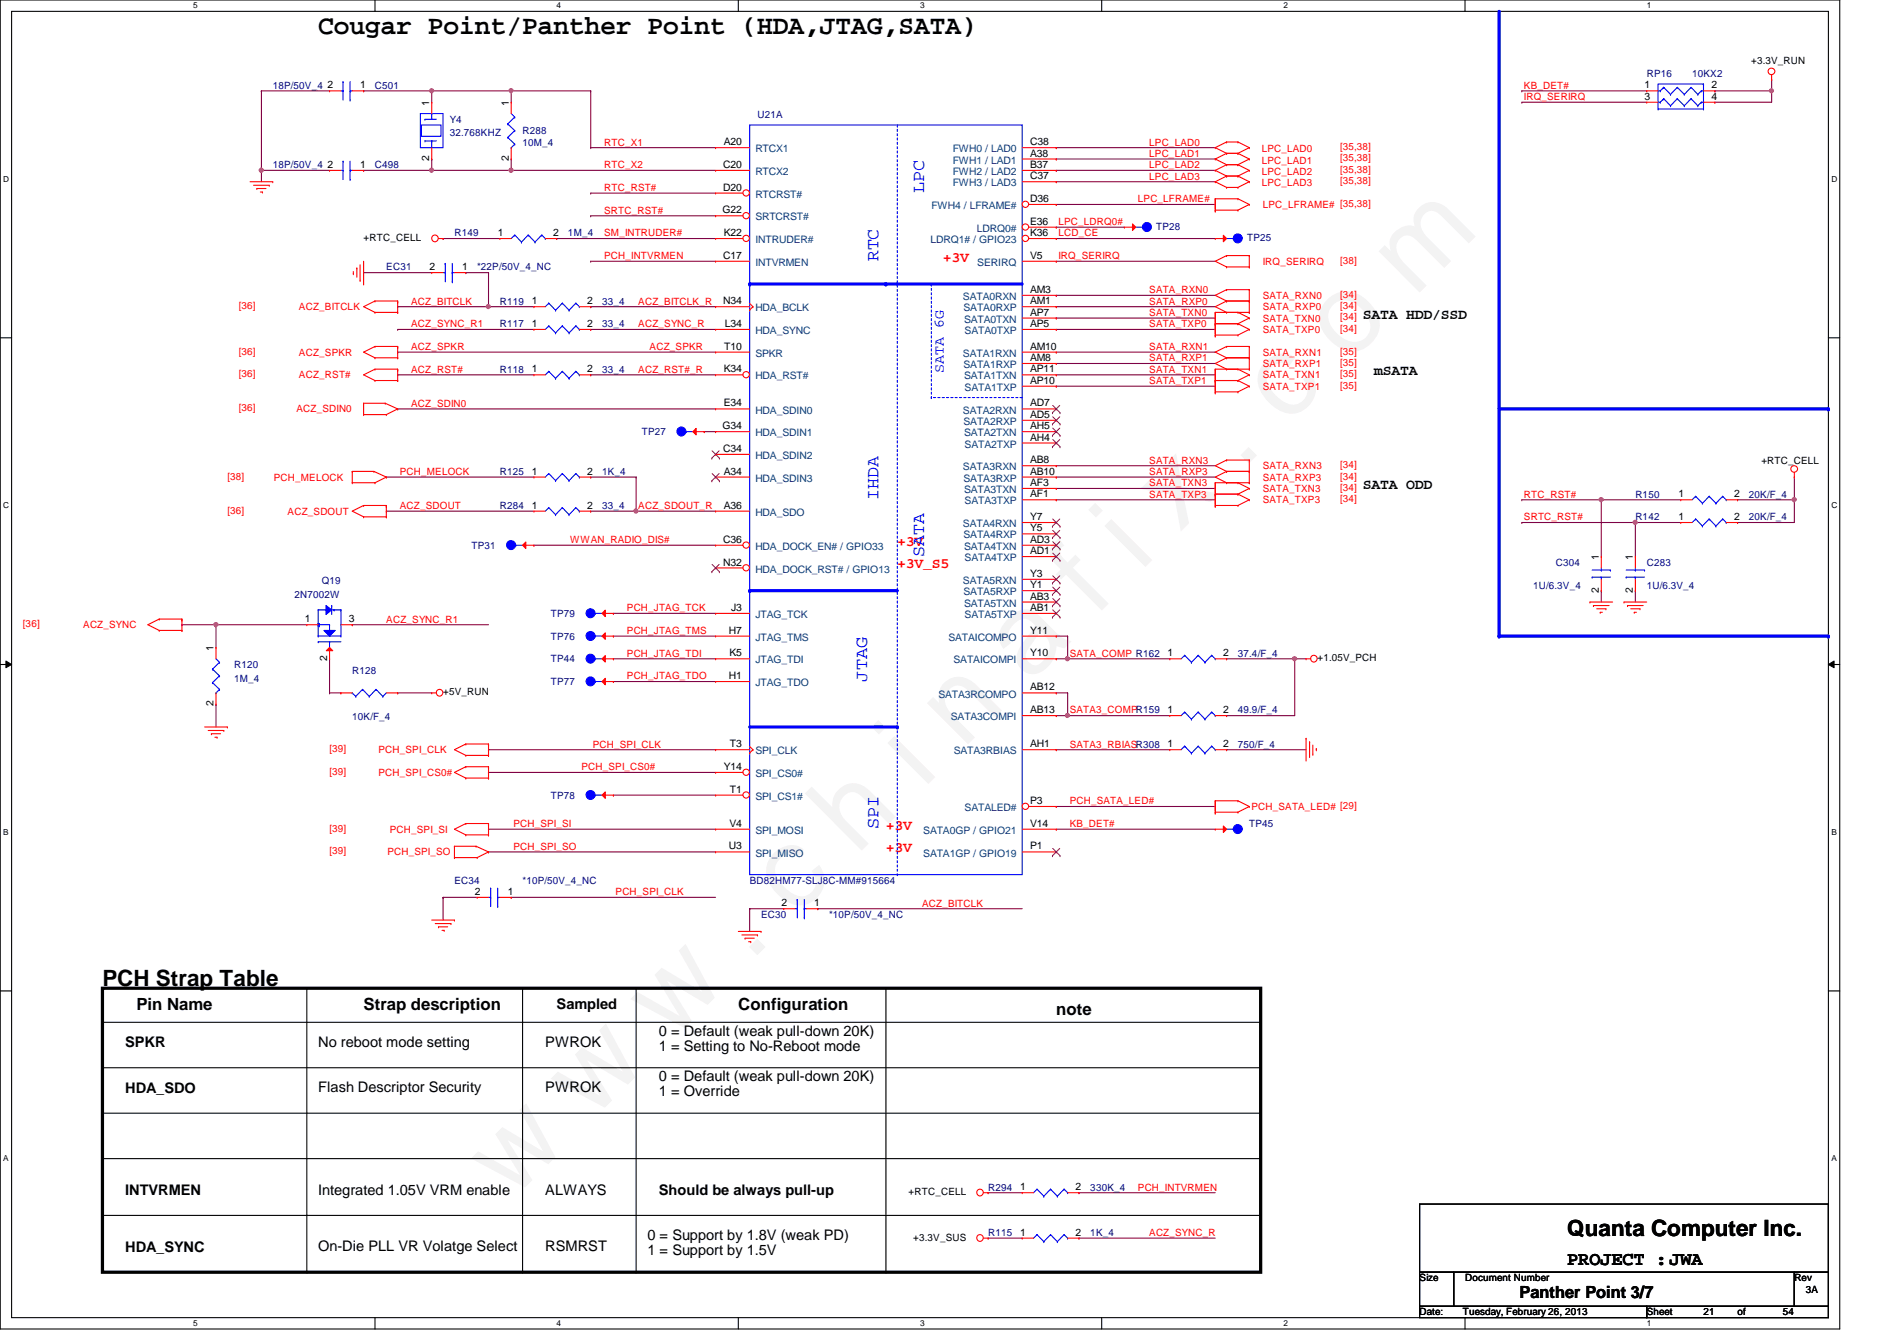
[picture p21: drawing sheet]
<svg xmlns="http://www.w3.org/2000/svg" width="297mm" height="210mm" viewBox="0 0 297 210" stroke-linecap="round" stroke-linejoin="round" font-family="sans-serif">
<defs><g id="words">
<text font-size="17.6" fill="#f0f" x="80.1" y="188" transform="rotate(-45 80.1 188)">w w w . c h i n a f i x . c o m</text>
<text font-size="4.2" x="49.8" y="5.3">Cougar Point/Panther Point (HDA,JTAG,SATA)</text>
<g font-size="3.5">
<text x="16" y="154.4">PCH Strap Table</text>
<text x="245.4" y="193.5">Quanta Computer Inc.</text>
</g>
<text font-size="3" x="245.4" y="198.1">PROJECT :JWA</text>
<g font-size="2.8" fill="#00f">
<text x="144.7" y="30.2" transform="rotate(-90 144.7 30.2)">LPC</text>
<text x="137.6" y="40.9" transform="rotate(-90 137.6 40.9)">RTC</text>
<text x="137.6" y="78.2" transform="rotate(-90 137.6 78.2)">IHDA</text>
<text x="144.7" y="87.1" transform="rotate(-90 144.7 87.1)">SATA</text>
<text x="135.8" y="106.7" transform="rotate(-90 135.8 106.7)">JTAG</text>
<text x="137.6" y="129.8" transform="rotate(-90 137.6 129.8)">SPI</text>
</g>
<g font-size="2.6">
<text x="21.4" y="158.2">Pin Name</text>
<text x="56.9" y="158.2">Strap description</text>
<text x="115.6" y="158.2">Configuration</text>
<text x="165.4" y="158.9">note</text>
<text x="238" y="203.2">Panther Point 3/7</text>
</g>
<g font-size="2.3" fill="#f00">
<text x="147.6" y="41">+3V</text>
<text x="140.5" y="85.4">+3V</text>
<text x="140.5" y="89">+3V_S5</text>
<text x="138.7" y="129.9">+3V</text>
<text x="138.7" y="133.4">+3V</text>
</g>
<g font-size="2.3">
<text x="213.4" y="49.9">SATA HDD/SSD</text>
<text x="215.2" y="58.8">mSATA</text>
<text x="213.4" y="76.5">SATA ODD</text>
<text x="87.2" y="157.9">Sampled</text>
<text x="19.6" y="163.9">SPKR</text>
<text x="49.8" y="163.9">No reboot mode setting</text>
<text x="85.4" y="163.9">PWROK</text>
<text x="103.2" y="162.1">0 = Default (weak pull-down 20K)</text>
<text x="103.2" y="164.5">1 = Setting to No-Reboot mode</text>
<text x="19.6" y="171">HDA_SDO</text>
<text x="49.8" y="171">Flash Descriptor Security</text>
<text x="85.4" y="171">PWROK</text>
<text x="103.2" y="169.2">0 = Default (weak pull-down 20K)</text>
<text x="103.2" y="171.6">1 = Override</text>
<text x="19.6" y="187">INTVRMEN</text>
<text x="49.8" y="187">Integrated 1.05V VRM enable</text>
<text x="85.4" y="187">ALWAYS</text>
<text x="103.2" y="187">Should be always pull-up</text>
<text x="19.6" y="195.9">HDA_SYNC</text>
<text x="49.8" y="195.9">On-Die PLL VR Volatge Select</text>
<text x="85.4" y="195.9">RSMRST</text>
<text x="101.4" y="194.1">0 = Support by 1.8V (weak PD)</text>
<text x="101.4" y="196.5">1 = Support by 1.5V</text>
</g>
<text font-size="2.3" fill="#00f" x="147.8" y="58.3" transform="rotate(-90 147.8 58.3)">SATA 6G</text>
<g font-size="1.6">
<text x="274.2" y="10">+3.3V_RUN</text>
<text x="51.3" y="13.8">2</text>
<text x="56.4" y="13.8">1</text>
<text x="67.2" y="16.6" transform="rotate(-90 67.2 16.6)">1</text>
<text x="79.7" y="16.6" transform="rotate(-90 79.7 16.6)">1</text>
<text x="257.5" y="13.8">1</text>
<text x="257.5" y="15.6">3</text>
<text x="268" y="13.8">2</text>
<text x="268" y="15.6">4</text>
<text x="113.3" y="22.7">A20</text>
<text x="161.3" y="22.7">C38</text>
<text x="51.3" y="26.3">2</text>
<text x="56.4" y="26.3">1</text>
<text x="67.2" y="25.2" transform="rotate(-90 67.2 25.2)">2</text>
<text x="79.7" y="25.2" transform="rotate(-90 79.7 25.2)">2</text>
<text x="113.2" y="26.3">C20</text>
<text x="113.2" y="29.8">D20</text>
<text x="161.3" y="24.5">A38</text>
<text x="161.3" y="26.3">B37</text>
<text x="161.3" y="28.1">C37</text>
<text x="113.1" y="33.4">G22</text>
<text x="161.3" y="31.6">D36</text>
<text x="161.3" y="35.2">E36</text>
<text x="56.9" y="37.7">+RTC_CELL</text>
<text x="77.9" y="37">1</text>
<text x="86.6" y="37">2</text>
<text x="113.2" y="40.5">C17</text>
<text x="113.3" y="37">K22</text>
<text x="161.3" y="37">K36</text>
<text x="161.3" y="40.5">V5</text>
<text x="67.3" y="42.3">2</text>
<text x="72.4" y="42.3">1</text>
<text x="83.3" y="47.6">1</text>
<text x="91.9" y="47.6">2</text>
<text x="113.2" y="47.6">N34</text>
<text x="161.3" y="45.8">AM3</text>
<text x="161.3" y="47.6">AM1</text>
<text x="83.3" y="51.2">1</text>
<text x="91.9" y="51.2">2</text>
<text x="113.5" y="51.2">L34</text>
<text x="161.3" y="49.4">AP7</text>
<text x="161.3" y="51.2">AP5</text>
<text x="83.3" y="58.3">1</text>
<text x="91.9" y="58.3">2</text>
<text x="113.3" y="58.3">K34</text>
<text x="113.4" y="54.7">T10</text>
<text x="161.3" y="54.7">AM10</text>
<text x="161.3" y="56.5">AM8</text>
<text x="161.3" y="58.3">AP11</text>
<text x="113.3" y="63.6">E34</text>
<text x="161.3" y="60.1">AP10</text>
<text x="161.3" y="63.6">AD7</text>
<text x="161.3" y="65.4">AD5</text>
<text x="113.1" y="67.2">G34</text>
<text x="113.2" y="70.7">C34</text>
<text x="161.3" y="67.2">AH5</text>
<text x="161.3" y="69">AH4</text>
<text x="83.3" y="74.3">1</text>
<text x="91.9" y="74.3">2</text>
<text x="113.3" y="74.3">A34</text>
<text x="161.3" y="72.5">AB8</text>
<text x="161.3" y="74.3">AB10</text>
<text x="161.3" y="76.1">AF3</text>
<text x="161.3" y="77.9">AF1</text>
<text x="262.8" y="77.9">1</text>
<text x="271.5" y="77.9">2</text>
<text x="275.8" y="72.6">+RTC_CELL</text>
<text x="83.3" y="79.6">1</text>
<text x="91.9" y="79.6">2</text>
<text x="113.3" y="79.6">A36</text>
<text x="161.3" y="81.4">Y7</text>
<text x="161.3" y="83.2">Y5</text>
<text x="262.8" y="81.4">1</text>
<text x="271.5" y="81.4">2</text>
<text x="113.2" y="85">C36</text>
<text x="113.2" y="88.5">N32</text>
<text x="161.3" y="85">AD3</text>
<text x="161.3" y="86.7">AD1</text>
<text x="250.4" y="87.7" transform="rotate(-90 250.4 87.7)">1</text>
<text x="255.7" y="87.7" transform="rotate(-90 255.7 87.7)">1</text>
<text x="114.5" y="95.6">J3</text>
<text x="161.3" y="90.3">Y3</text>
<text x="161.3" y="92.1">Y1</text>
<text x="161.3" y="93.9">AB3</text>
<text x="161.3" y="95.6">AB1</text>
<text x="250.4" y="92.8" transform="rotate(-90 250.4 92.8)">2</text>
<text x="255.7" y="92.8" transform="rotate(-90 255.7 92.8)">2</text>
<text x="33.4" y="101.9" transform="rotate(-90 33.4 101.9)">1</text>
<text x="47.7" y="97.4">1</text>
<text x="54.6" y="97.4">3</text>
<text x="114.1" y="99.2">H7</text>
<text x="161.3" y="99.2">Y11</text>
<text x="51.2" y="103.5" transform="rotate(-90 51.2 103.5)">2</text>
<text x="114.1" y="106.3">H1</text>
<text x="114.2" y="102.7">K5</text>
<text x="161.3" y="102.7">Y10</text>
<text x="182.8" y="102.7">1</text>
<text x="191.5" y="102.7">2</text>
<text x="206.3" y="103.5">+1.05V_PCH</text>
<text x="33.4" y="110.6" transform="rotate(-90 33.4 110.6)">2</text>
<text x="69.4" y="108.8">+5V_RUN</text>
<text x="161.3" y="111.6">AB13</text>
<text x="161.3" y="108.1">AB12</text>
<text x="182.8" y="111.6">1</text>
<text x="191.5" y="111.6">2</text>
<text x="114.3" y="117">T3</text>
<text x="161.3" y="117">AH1</text>
<text x="182.8" y="117">1</text>
<text x="191.5" y="117">2</text>
<text x="113.3" y="120.5">Y14</text>
<text x="114.3" y="124.1">T1</text>
<text x="161.3" y="125.9">P3</text>
<text x="114.2" y="129.4">V4</text>
<text x="161.3" y="129.4">V14</text>
<text x="114.1" y="133">U3</text>
<text x="161.3" y="133">P1</text>
<text x="74.4" y="140.1">2</text>
<text x="79.5" y="140.1">1</text>
<text x="122.4" y="141.9">2</text>
<text x="127.5" y="141.9">1</text>
<text x="142.3" y="187.1">+RTC_CELL</text>
<text x="159.7" y="186.3">1</text>
<text x="168.4" y="186.3">2</text>
<text x="143" y="194.2">+3.3V_SUS</text>
<text x="159.7" y="193.4">1</text>
<text x="168.4" y="193.4">2</text>
<text x="222.3" y="200.6">Size</text>
<text x="229.4" y="200.6">Document Number</text>
<text x="281" y="200.6">Rev</text>
<text x="282.7" y="202.4">3A</text>
<text x="222.3" y="205.9">Date:</text>
<text x="229.1" y="205.9">Tuesday, February 26, 2013</text>
<text x="257.8" y="205.9">Sheet</text>
<text x="266.7" y="205.9">21</text>
<text x="272.1" y="205.9">of</text>
<text x="279.2" y="205.9">54</text>
</g>
<g font-size="1.6" fill="#000080">
<text x="42.7" y="13.9">18P/50V_4</text>
<text x="58.7" y="13.9">C501</text>
<text x="257.8" y="12.1">RP16</text>
<text x="265" y="12.1">10KX2</text>
<text x="70.4" y="19.2">Y4</text>
<text x="70.4" y="21.3">32.768KHZ</text>
<text x="81.8" y="21">R288</text>
<text x="81.8" y="22.8">10M_4</text>
<text x="118.6" y="18.5">U21A</text>
<text x="42.7" y="26.3">18P/50V_4</text>
<text x="58.7" y="26.3">C498</text>
<text x="181.1" y="35.9">TP28</text>
<text x="71.2" y="37">R149</text>
<text x="88.9" y="37">1M_4</text>
<text x="195.3" y="37.7">TP25</text>
<text x="60.5" y="42.3">EC31</text>
<text x="74.7" y="42.3">*22P/50V_4_NC</text>
<text x="78.3" y="47.7">R119</text>
<text x="94.3" y="47.7">33_4</text>
<text x="78.3" y="51.2">R117</text>
<text x="94.3" y="51.2">33_4</text>
<text x="78.3" y="58.3">R118</text>
<text x="94.3" y="58.3">33_4</text>
<text x="100.5" y="68.1">TP27</text>
<text x="78.3" y="74.3">R125</text>
<text x="94.3" y="74.3">1K_4</text>
<text x="256.1" y="77.9">R150</text>
<text x="273.9" y="77.9">20K/F_4</text>
<text x="78.3" y="79.7">R284</text>
<text x="94.3" y="79.7">33_4</text>
<text x="256.1" y="81.4">R142</text>
<text x="273.9" y="81.4">20K/F_4</text>
<text x="73.8" y="85.9">TP31</text>
<text x="243.6" y="88.6">C304</text>
<text x="257.8" y="88.6">C283</text>
<text x="46.1" y="93.6">2N7002W</text>
<text x="50.4" y="91.4">Q19</text>
<text x="240.1" y="92.1">1U/6.3V_4</text>
<text x="257.8" y="92.1">1U/6.3V_4</text>
<text x="86.3" y="100.1">TP76</text>
<text x="86.3" y="96.6">TP79</text>
<text x="36.7" y="104.6">R120</text>
<text x="36.7" y="106.7">1M_4</text>
<text x="55.2" y="105.5">R128</text>
<text x="86.3" y="107.2">TP77</text>
<text x="86.3" y="103.7">TP44</text>
<text x="193.8" y="102.8">37.4/F_4</text>
<text x="55.2" y="112.7">10K/F_4</text>
<text x="193.8" y="111.7">49.9/F_4</text>
<text x="193.8" y="117">750/F_4</text>
<text x="86.3" y="125">TP78</text>
<text x="195.6" y="129.5">TP45</text>
<text x="71.2" y="138.3">EC34</text>
<text x="81.8" y="138.3">*10P/50V_4_NC</text>
<text x="117.4" y="138.3">BD82HM77-SLJ8C-MM#915664</text>
<text x="119.2" y="143.7">EC30</text>
<text x="129.8" y="143.7">*10P/50V_4_NC</text>
<text x="154.7" y="186.4">R294</text>
<text x="170.7" y="186.4">330K_4</text>
<text x="154.7" y="193.5">R115</text>
<text x="170.7" y="193.5">1K_4</text>
</g>
<g font-size="1.6" fill="#f00">
<text x="238.6" y="15.7">IRQ_SERIRQ</text>
<text x="238.6" y="13.9">KB_DET#</text>
<text x="94.6" y="22.8">RTC_X1</text>
<text x="180" y="22.8">LPC_LAD0</text>
<text x="197.6" y="23.8">LPC_LAD0</text>
<text x="209.8" y="23.5">[35,38]</text>
<text x="94.6" y="26.3">RTC_X2</text>
<text x="94.6" y="29.9">RTC_RST#</text>
<text x="180" y="24.6">LPC_LAD1</text>
<text x="180" y="26.3">LPC_LAD2</text>
<text x="180" y="28.1">LPC_LAD3</text>
<text x="197.6" y="25.6">LPC_LAD1</text>
<text x="197.6" y="27.4">LPC_LAD2</text>
<text x="197.6" y="29.2">LPC_LAD3</text>
<text x="209.8" y="25.3">[35,38]</text>
<text x="209.8" y="27.1">[35,38]</text>
<text x="209.8" y="28.8">[35,38]</text>
<text x="94.6" y="33.4">SRTC_RST#</text>
<text x="165.7" y="35.2">LPC_LDRQ0#</text>
<text x="178.2" y="31.7">LPC_LFRAME#</text>
<text x="197.7" y="32.6">LPC_LFRAME# [35,38]</text>
<text x="94.6" y="40.6">PCH_INTVRMEN</text>
<text x="94.6" y="37">SM_INTRUDER#</text>
<text x="165.7" y="40.6">IRQ_SERIRQ</text>
<text x="165.7" y="37">LCD_CE</text>
<text x="197.7" y="41.4">IRQ_SERIRQ</text>
<text x="209.8" y="41.3">[38]</text>
<text x="64.4" y="47.7">ACZ_BITCLK</text>
<text x="99.9" y="47.7">ACZ_BITCLK_R</text>
<text x="180" y="45.9">SATA_RXN0</text>
<text x="180" y="47.7">SATA_RXP0</text>
<text x="197.7" y="46.8">SATA_RXN0</text>
<text x="209.8" y="46.6">[34]</text>
<text x="37.4" y="48.4">[36]</text>
<text x="46.8" y="48.6">ACZ_BITCLK</text>
<text x="64.4" y="51.2">ACZ_SYNC_R1</text>
<text x="99.9" y="51.2">ACZ_SYNC_R</text>
<text x="180" y="49.4">SATA_TXN0</text>
<text x="180" y="51.2">SATA_TXP0</text>
<text x="197.7" y="48.6">SATA_RXP0</text>
<text x="197.7" y="50.3">SATA_TXN0</text>
<text x="197.7" y="52.1">SATA_TXP0</text>
<text x="209.8" y="48.4">[34]</text>
<text x="209.8" y="50.2">[34]</text>
<text x="209.8" y="51.9">[34]</text>
<text x="37.4" y="55.5">[36]</text>
<text x="37.4" y="59.1">[36]</text>
<text x="46.8" y="55.7">ACZ_SPKR</text>
<text x="46.8" y="59.2">ACZ_RST#</text>
<text x="64.4" y="54.8">ACZ_SPKR</text>
<text x="64.4" y="58.3">ACZ_RST#</text>
<text x="99.9" y="58.3">ACZ_RST#_R</text>
<text x="101.7" y="54.8">ACZ_SPKR</text>
<text x="180" y="54.8">SATA_RXN1</text>
<text x="180" y="56.6">SATA_RXP1</text>
<text x="180" y="58.3">SATA_TXN1</text>
<text x="197.7" y="55.7">SATA_RXN1</text>
<text x="197.7" y="57.4">SATA_RXP1</text>
<text x="197.7" y="59.2">SATA_TXN1</text>
<text x="209.8" y="55.5">[35]</text>
<text x="209.8" y="57.3">[35]</text>
<text x="209.8" y="59.1">[35]</text>
<text x="37.4" y="64.4">[36]</text>
<text x="46.4" y="64.6">ACZ_SDIN0</text>
<text x="64.4" y="63.7">ACZ_SDIN0</text>
<text x="180" y="60.1">SATA_TXP1</text>
<text x="197.7" y="61">SATA_TXP1</text>
<text x="209.8" y="60.8">[35]</text>
<text x="35.6" y="75.1">[38]</text>
<text x="42.9" y="75.2">PCH_MELOCK</text>
<text x="62.6" y="74.3">PCH_MELOCK</text>
<text x="180" y="72.6">SATA_RXN3</text>
<text x="180" y="74.3">SATA_RXP3</text>
<text x="180" y="76.1">SATA_TXN3</text>
<text x="180" y="77.9">SATA_TXP3</text>
<text x="197.7" y="73.4">SATA_RXN3</text>
<text x="197.7" y="75.2">SATA_RXP3</text>
<text x="197.7" y="77">SATA_TXN3</text>
<text x="209.8" y="73.3">[34]</text>
<text x="209.8" y="75.1">[34]</text>
<text x="209.8" y="76.8">[34]</text>
<text x="238.6" y="77.9">RTC_RST#</text>
<text x="35.6" y="80.4">[36]</text>
<text x="45" y="80.6">ACZ_SDOUT</text>
<text x="62.6" y="79.7">ACZ_SDOUT</text>
<text x="99.9" y="79.7">ACZ_SDOUT_R</text>
<text x="197.7" y="78.8">SATA_TXP3</text>
<text x="209.8" y="78.6">[34]</text>
<text x="238.6" y="81.4">SRTC_RST#</text>
<text x="89.3" y="85">WWAN_RADIO_DIS#</text>
<text x="98.2" y="95.7">PCH_JTAG_TCK</text>
<text x="3.6" y="98.2">[36]</text>
<text x="13" y="98.3">ACZ_SYNC</text>
<text x="60.5" y="97.5">ACZ_SYNC_R1</text>
<text x="98.2" y="99.2">PCH_JTAG_TMS</text>
<text x="98.2" y="106.3">PCH_JTAG_TDO</text>
<text x="98.2" y="102.8">PCH_JTAG_TDI</text>
<text x="167.5" y="102.8">SATA_COMP R162</text>
<text x="167.5" y="111.7">SATA3_COMPR159</text>
<text x="51.6" y="117.7">[39]</text>
<text x="59.3" y="117.9">PCH_SPI_CLK</text>
<text x="92.8" y="117">PCH_SPI_CLK</text>
<text x="167.5" y="117">SATA3_RBIASR308</text>
<text x="51.6" y="121.3">[39]</text>
<text x="59.3" y="121.5">PCH_SPI_CS0#</text>
<text x="91.1" y="120.6">PCH_SPI_CS0#</text>
<text x="167.5" y="125.9">PCH_SATA_LED#</text>
<text x="51.6" y="130.2">[39]</text>
<text x="61" y="130.3">PCH_SPI_SI</text>
<text x="80.4" y="129.5">PCH_SPI_SI</text>
<text x="167.5" y="129.5">KB_DET#</text>
<text x="196" y="126.8">PCH_SATA_LED# [29]</text>
<text x="51.6" y="133.7">[39]</text>
<text x="60.7" y="133.9">PCH_SPI_SO</text>
<text x="80.4" y="133">PCH_SPI_SO</text>
<text x="96.4" y="140.1">PCH_SPI_CLK</text>
<text x="144.4" y="141.9">ACZ_BITCLK</text>
<text x="178.2" y="186.4">PCH_INTVRMEN</text>
<text x="180" y="193.5">ACZ_SYNC_R</text>
</g>
<g font-size="1.6" fill="#004080">
<text x="118.3" y="23.8">RTCX1</text>
<text x="149.2" y="23.8">FWH0 / LAD0</text>
<text x="118.3" y="27.4">RTCX2</text>
<text x="149.2" y="25.6">FWH1 / LAD1</text>
<text x="149.2" y="27.4">FWH2 / LAD2</text>
<text x="149.2" y="29.2">FWH3 / LAD3</text>
<text x="118.3" y="30.9">RTCRST#</text>
<text x="118.3" y="34.5">SRTCRST#</text>
<text x="145.8" y="32.7">FWH4 / LFRAME#</text>
<text x="118.3" y="41.6">INTVRMEN</text>
<text x="118.3" y="38.1">INTRUDER#</text>
<text x="145.7" y="38.1">LDRQ1# / GPIO23</text>
<text x="152.9" y="36.3">LDRQ0#</text>
<text x="153" y="41.6">SERIRQ</text>
<text x="150.8" y="46.9">SATA0RXN</text>
<text x="118.3" y="48.7">HDA_BCLK</text>
<text x="118.3" y="52.3">HDA_SYNC</text>
<text x="150.9" y="48.7">SATA0RXP</text>
<text x="151" y="50.5">SATA0TXN</text>
<text x="151" y="52.3">SATA0TXP</text>
<text x="118.3" y="59.4">HDA_RST#</text>
<text x="118.3" y="55.8">SPKR</text>
<text x="150.8" y="55.8">SATA1RXN</text>
<text x="150.9" y="57.6">SATA1RXP</text>
<text x="151" y="59.4">SATA1TXN</text>
<text x="118.3" y="64.7">HDA_SDIN0</text>
<text x="150.8" y="64.7">SATA2RXN</text>
<text x="151" y="61.2">SATA1TXP</text>
<text x="118.3" y="68.3">HDA_SDIN1</text>
<text x="118.3" y="71.8">HDA_SDIN2</text>
<text x="150.9" y="66.5">SATA2RXP</text>
<text x="151" y="68.3">SATA2TXN</text>
<text x="151" y="70.1">SATA2TXP</text>
<text x="118.3" y="75.4">HDA_SDIN3</text>
<text x="150.8" y="73.6">SATA3RXN</text>
<text x="150.9" y="75.4">SATA3RXP</text>
<text x="151" y="77.2">SATA3TXN</text>
<text x="118.3" y="80.7">HDA_SDO</text>
<text x="150.8" y="82.5">SATA4RXN</text>
<text x="151" y="79">SATA3TXP</text>
<text x="118.3" y="86.1">HDA_DOCK_EN# / GPIO33</text>
<text x="118.3" y="89.6">HDA_DOCK_RST# / GPIO13</text>
<text x="150.9" y="84.3">SATA4RXP</text>
<text x="151" y="86.1">SATA4TXN</text>
<text x="151" y="87.8">SATA4TXP</text>
<text x="150.8" y="91.4">SATA5RXN</text>
<text x="150.9" y="93.2">SATA5RXP</text>
<text x="151" y="95">SATA5TXN</text>
<text x="118.3" y="96.7">JTAG_TCK</text>
<text x="118.3" y="100.3">JTAG_TMS</text>
<text x="148.5" y="100.3">SATAICOMPO</text>
<text x="151" y="96.7">SATA5TXP</text>
<text x="118.3" y="103.8">JTAG_TDI</text>
<text x="118.3" y="107.4">JTAG_TDO</text>
<text x="149.3" y="103.8">SATAICOMPI</text>
<text x="146.9" y="109.2">SATA3RCOMPO</text>
<text x="148.9" y="112.7">SATA3COMPI</text>
<text x="118.3" y="118.1">SPI_CLK</text>
<text x="149.3" y="118.1">SATA3RBIAS</text>
<text x="118.3" y="121.6">SPI_CS0#</text>
<text x="118.3" y="125.2">SPI_CS1#</text>
<text x="118.3" y="130.5">SPI_MOSI</text>
<text x="144.6" y="130.5">SATA0GP / GPIO21</text>
<text x="151" y="127">SATALED#</text>
<text x="118.3" y="134.1">SPI_MISO</text>
<text x="144.6" y="134.1">SATA1GP / GPIO19</text>
</g>
<g font-size="1.3">
<text x="30.3" y="1.3">5</text>
<text x="87.2" y="1.3">4</text>
<text x="144.1" y="1.3">3</text>
<text x="201" y="1.3">2</text>
<text x="257.8" y="1.3">1</text>
<text x=".5" y="28.4">D</text>
<text x="286.8" y="28.4">D</text>
<text x=".5" y="79.5">C</text>
<text x="286.8" y="79.5">C</text>
<text x=".5" y="130.7">B</text>
<text x="286.8" y="130.7">B</text>
<text x=".5" y="181.8">A</text>
<text x="286.8" y="181.8">A</text>
<text x="30.3" y="207.6">5</text>
<text x="87.2" y="207.6">4</text>
<text x="144.1" y="207.6">3</text>
<text x="201" y="207.6">2</text>
<text x="257.8" y="207.6">1</text>
</g>
</g></defs>
<path d="M0 0h288.1v208h-288.1zM1.8 1.8h284.5v204.4h-284.5z" fill="none" stroke="#000" stroke-width=".17"/>
<g fill="#fff">
<path d="M30.3 .2h.6v1.4h-.6z"/>
<path d="M30.3 206.4h.6v1.4h-.6z"/>
</g>
<path d="M58.7 0v1.8M58.7 206.2v1.8" fill="none" stroke="#000" stroke-width=".17"/>
<g fill="#fff">
<path d="M87.2 .2h.6v1.4h-.6z"/>
<path d="M87.2 206.4h.6v1.4h-.6z"/>
</g>
<path d="M115.6 0v1.8M115.6 206.2v1.8" fill="none" stroke="#000" stroke-width=".17"/>
<g fill="#fff">
<path d="M144.1 .2h.6v1.4h-.6z"/>
<path d="M144.1 206.4h.6v1.4h-.6z"/>
</g>
<path d="M172.5 0v1.8M172.5 206.2v1.8" fill="none" stroke="#000" stroke-width=".17"/>
<g fill="#fff">
<path d="M201 .2h.6v1.4h-.6z"/>
<path d="M201 206.4h.6v1.4h-.6z"/>
</g>
<path d="M229.4 0v1.8M229.4 206.2v1.8" fill="none" stroke="#000" stroke-width=".17"/>
<g fill="#fff">
<path d="M257.8 .2h.7v1.4h-.7z"/>
<path d="M257.8 206.4h.7v1.4h-.7z"/>
<path d="M.5 27.3h.9v1.4h-.9z"/>
<path d="M286.8 27.3h.9v1.4h-.9z"/>
<path d="M.5 78.4h.9v1.4h-.9z"/>
<path d="M286.8 78.4h.9v1.4h-.9z"/>
</g>
<path d="M0 52.9h1.8M286.3 52.9h1.8" fill="none" stroke="#000" stroke-width=".17"/>
<g fill="#fff">
<path d="M.5 129.5h.8v1.4h-.8z"/>
<path d="M286.8 129.5h.8v1.4h-.8z"/>
</g>
<path d="M0 104h1.8M286.3 104h1.8" fill="none" stroke="#000" stroke-width=".17"/>
<path d="M.9 103.5l.9 .5-.9 .5zM286.3 104l.9-.5v1z" fill="#000"/>
<path d="M.9 103.5l.9 .5-.9 .5zM286.3 104l.9-.5v1z" fill="none" stroke="#000" stroke-width=".16"/>
<g fill="#fff">
<path d="M.5 180.6h.8v1.4h-.8z"/>
<path d="M286.8 180.6h.8v1.4h-.8z"/>
</g>
<path d="M0 155.1h1.8M48 154.7v44.4M286.3 155.1h1.8M16 160h181.4M16 167.1h181.4M16 174.2h181.4M16 181.4h181.4M48 199.1h.1" fill="none" stroke="#000" stroke-width=".17"/>
<path d="M16 154.7h181.4v44.4h-181.4z" fill="none" stroke="#000" stroke-width=".51"/>
<path d="M234.7 1.8v97.8h51.6" fill="none" stroke="#00f" stroke-width=".51"/>
<circle cx="286.3" cy="99.6" r=".25" fill="#00f"/>
<path d="M234.7 64h51.6" fill="none" stroke="#00f" stroke-width=".51"/>
<circle cx="286.3" cy="64" r=".25" fill="#00f"/>
<path d="M81.8 154.7v44.4M99.6 154.7v44.4M138.7 154.7v44.4M16 190.2h181.4M81.8 199.1h.1M99.6 199.1h.1M138.7 199.1h.1" fill="none" stroke="#000" stroke-width=".17"/>
<path d="M40.9 14.2h.1M40.9 14.2v12.5M40.9 26.7h.1M40.9 26.7h10.7M62.3 55.1h.1M62.3 58.7h.1M62.3 51.6h.1M62.3 55.1h49.8M62.3 58.7h21.3M62.3 51.6h21.3M76.5 129.8h35.6" fill="none" stroke="#800040" stroke-width=".17"/>
<circle cx="67.6" cy="26.6" r=".32" fill="#f0f"/>
<circle cx="67.6" cy="26.6" r=".32" fill="none" stroke="#f0f" stroke-width=".17"/>
<path d="M40.9 14.2h.1M40.9 14.2h10.7M80 14.2h.1M80 14.2h12.5M92.5 14.2h.1M92.5 14.2v8.9M40.9 26.7h.1M40.9 26.7v1.7M80 26.7h32.1M92.5 23.1h.1M92.5 23.1h19.6" fill="none" stroke="#800040" stroke-width=".17"/>
<circle cx="40.9" cy="26.6" r=".32" fill="#f0f"/>
<circle cx="40.9" cy="26.6" r=".32" fill="none" stroke="#f0f" stroke-width=".17"/>
<path d="M67.6 14.2h.1M67.6 14.2h12.4M80 14.2h.1M80 14.2v1.8" fill="none" stroke="#800040" stroke-width=".17"/>
<circle cx="80" cy="14.2" r=".32" fill="#f0f"/>
<circle cx="80" cy="14.2" r=".32" fill="none" stroke="#f0f" stroke-width=".17"/>
<circle cx="67.6" cy="14.2" r=".32" fill="#f0f"/>
<circle cx="67.6" cy="14.2" r=".32" fill="none" stroke="#f0f" stroke-width=".17"/>
<path d="M268.5 14.2h.1M268.5 14.2h8.9" fill="none" stroke="#800040" stroke-width=".17"/>
<circle cx="277.4" cy="14.2" r=".32" fill="#f0f"/>
<circle cx="277.4" cy="14.2" r=".32" fill="none" stroke="#f0f" stroke-width=".17"/>
<g fill="none" stroke="#800040" stroke-width=".17">
<path d="M56.9 14.2h.1M56.9 14.2h10.7M67.6 14.2h.1M67.6 14.2v1.8M268.5 16h.1M277.4 12.4h.1M277.4 14.2h.1M277.4 12.4v3.6h-8.9M56.9 26.7h.1M56.9 26.7h10.7M165.4 23.1h.1M165.4 23.1h24.9"/>
<path d="M60.5 74.7h.1M60.5 74.7h23.1M62.3 64h.1M62.3 64h49.8M250.7 78.2h.1M250.7 78.2v8.9M272.1 78.2h.1M272.1 78.2h8.9M60.5 80h.1M60.5 80h23.1M83.6 85.3h28.5M250.7 92.5h.1"/>
<path d="M250.7 92.5v1.7M256.1 92.5h.1M256.1 81.8h.1M256.1 92.5v1.7M256.1 81.8h7.1M76.5 117.3h35.6M76.5 120.9h35.6M76.5 133.3h35.6M80 140.5h32.1M128.1 142.2h32"/>
</g>
<circle cx="250.7" cy="78.2" r=".32" fill="#f0f"/>
<circle cx="250.7" cy="78.2" r=".32" fill="none" stroke="#f0f" stroke-width=".17"/>
<path d="M238.3 78.2h.1M238.3 78.2h12.4M281 78.2h.1M281 78.2v3.6" fill="none" stroke="#800040" stroke-width=".17"/>
<circle cx="280.9" cy="78.2" r=".32" fill="#f0f"/>
<circle cx="280.9" cy="78.2" r=".32" fill="none" stroke="#f0f" stroke-width=".17"/>
<path d="M250.7 78.2h.1M250.7 78.2h12.5M238.3 81.8h.1M238.3 81.8h17.8M256.1 81.8h.1M256.1 81.8v5.3" fill="none" stroke="#800040" stroke-width=".17"/>
<circle cx="256" cy="81.8" r=".32" fill="#f0f"/>
<circle cx="256" cy="81.8" r=".32" fill="none" stroke="#f0f" stroke-width=".17"/>
<g fill="none" stroke="#800040" stroke-width=".17">
<path d="M56.9 42.7h.1M56.9 42.7h10.7M62.3 48h.1M62.3 48h14.2M281 74.7h.1M281 74.7v3.5M28.5 97.8h.1M28.5 97.8h19.5M33.8 97.8h.1M33.8 97.8v3.5M272.1 81.8h.1M272.1 81.8h8.9"/>
<path d="M33.8 110.2h.1M33.8 110.2v3.6"/>
</g>
<circle cx="33.8" cy="97.8" r=".32" fill="#f0f"/>
<circle cx="33.8" cy="97.8" r=".32" fill="none" stroke="#f0f" stroke-width=".17"/>
<path d="M238.3 16h.1M238.3 14.2h.1M238.3 16h19.5M238.3 14.2h19.5M55.2 97.8h.1M55.2 97.8h21.3M51.6 108.5h.1M51.6 103.1v5.4M51.6 108.5h1.8M53.4 108.5h.1M62.3 108.5h.1M62.3 108.5h5.3" fill="none" stroke="#800040" stroke-width=".17"/>
<g fill="none" stroke="#f00" stroke-width=".17">
<path d="M67.6 16h.1M67.6 16v1.8M80 16h.1M80 16v1.8M257.8 14.2h.1M257.8 16h.1M257.8 14.2h1.8M257.8 16h1.8M266.7 14.2h1.8M266.7 16h1.8M268.5 14.2h.1M268.5 16h.1"/>
<path d="M277.4 12.4h.1M277.4 11.7v.7M39.2 28.4h3.5M39.7 29h2.5M40.2 29.5h.1M40.2 29.5h1.5M40.8 30.1h.3M41.1 30.1h.1M42.2 29h.1M42.7 28.4h.1M51.6 26.7h.1M51.6 26.7h1.8"/>
<path d="M55.2 26.7h1.7M56.9 26.7h.1M67.6 23.1v1.8M80 23.1v1.8M112.1 23.1h.1M112.1 23.1h5.3M160.1 23.1h5.3M165.4 23.1h.1M190.3 23.1h.1M190.3 23.1l1.8 .9M192.1 24h.1M192.1 22.2h.1"/>
<path d="M192.1 24h1.7M192.1 22.2l-1.8 .9M192.1 22.2h1.7M192.1 24l-1.8 .9M193.8 22.2h.1M193.8 24h.1M193.8 22.2l1.8 .9M193.8 24l1.8 .9M195.6 23.1h.1M195.6 23.1l-1.8 .9M55.3 42.8h.1M55.3 42.5v.3"/>
<path d="M55.9 42h.1M55.9 42v1.4M56.4 43.9h.1M56.4 41.4v2.5M56.9 44.4h.1M56.9 40.9v3.5M58.7 47.1h.1M58.7 48.9h.1M58.7 54.2h.1M58.7 56h.1M58.7 57.8h.1M58.7 59.6h.1"/>
<path d="M58.7 47.1l-1.8 .9 1.8 .9M58.7 47.1h3.6M58.7 48.9h3.6M58.7 54.2l-1.8 .9 1.8 .9M58.7 54.2h3.6M58.7 56h3.6M58.7 57.8l-1.8 .9 1.8 .9M58.7 57.8h3.6M58.7 59.6h3.6M62.3 47.1h.1M62.3 48.9h.1M62.3 47.3h.1"/>
<path d="M62.3 54.2h.1M62.3 56h.1M62.3 54.4h.1M62.3 57.8h.1M62.3 59.6h.1M62.3 58h.1M62.3 47.1v1.8M62.3 54.2v1.8M62.3 57.8v1.8M55.2 73.8h.1M55.2 75.6h.1M55.2 73.8h3.3"/>
<path d="M55.2 75.6h3.5M55.2 73.8v1.8M56.9 63.1h.1M56.9 64.9h.1M56.9 79.1h.1M56.9 63.1v1.8M56.9 63.1h3.4M56.9 64.9h3.6M56.9 79.1l-1.7 .9 1.7 .9M56.9 79.1h3.6M58.5 73.8h.1M58.5 73.8l2 .9"/>
<path d="M58.7 75.6h.1M60.3 63.1h.1M60.3 63.1l2 .9M60.5 64.9h.1M60.5 74.7h.1M60.5 79.1h.1M60.5 79.3h.1M60.5 74.7l-1.8 .9M60.5 79.1v1.8M62.3 64h.1M62.3 64l-1.8 .9M281 74.7h.1"/>
<path d="M281 74v.7M24.9 96.9h.1M24.9 98.7h.1M24.9 96.9l-1.7 .9 1.7 .9M24.9 96.9h3.6M24.9 98.7h3.6M28.5 96.9h.1M28.5 98.7h.1M28.5 97.1h.1M28.5 96.9v1.8M56.9 80.9h.1M56.9 80.9h3.6"/>
<path d="M60.5 80.9h.1M249 94.2h.1M249 94.2h3.5M249.5 94.8h.1M249.5 94.8h2.5M250 95.3h1.5M250.6 95.8h.1M250.6 95.8h.3M250.7 87.1h.1M250.7 92.5h.1M250.7 87.1v1.8M250.7 90.7v1.8"/>
<path d="M251.5 95.3h.1M254.3 94.2h.1M254.3 94.2h3.5M254.8 94.8h.1M254.8 94.8h2.5M255.4 95.3h1.4M255.9 95.8h.1M255.9 95.8h.3M256.1 87.1h.1M256.1 92.5h.1M256.1 87.1v1.8M256.1 90.7v1.8"/>
<path d="M256.8 95.3h.1M263.2 81.8h.1M263.2 81.8h1.8M270.3 81.8h1.8M272.1 81.8h.1M32 113.8h3.6M32.6 114.3h2.4M33.1 114.9h.1M33.1 114.9h1.4M33.7 115.4h.3M33.8 101.3h.1M33.8 110.2h.1"/>
<path d="M33.8 101.3v1.8M33.8 108.5v1.7M34 115.4h.1M35 114.3h.1M35.6 113.8h.1"/>
<circle cx="277.4" cy="11.2" r=".52"/>
<circle cx="280.9" cy="73.4" r=".52"/>
<circle cx="153.4" cy="193.8" r=".52"/>
</g>
<path d="M222.3 188.5h64v10.6h-64zM222.3 199.1h5.3v5.4h-5.3zM227.6 199.1h53.4v5.4h-53.4zM281 199.1h5.3v5.4h-5.3zM222.3 204.5h35.5v1.7h-35.5zM257.8 204.5h28.5v1.7h-28.5z" fill="none" stroke="#000" stroke-width=".17"/>
<g fill="none" stroke="#00f" stroke-width=".17">
<path d="M65.8 17.8h3.6v5.3h-3.6zM66 19.6h3v1.7h-3zM66.5 18.7h.1M66.5 18.7h1.8M67.6 17.8h.1M67.6 17.8v.9M79.5 19.4h.1M79.5 19.4l1.1 1M80 17.8l.6 .5M80.6 18.3h.1M80.6 18.3l-1.1 1.1M117.4 19.6h42.7v117.3h-42.7z"/>
<path d="M259.6 17.1h.1M259.6 14.2h.4M259.6 16h.4M259.6 17.1h7.1M260 14.2h.1M260 16h.1M260.5 13.7h.1M260.5 15.5h.1M260.5 13.7l-.2 .2M260.5 15.5l-.2 .2M260.5 13.7l-.5 .5M260.5 13.7l1.1 1.1"/>
<path d="M260.5 15.5l-.5 .5M260.5 15.5l1.1 1.1M261.6 14.8h.1M261.6 16.6h.1M262.6 13.7h.1M262.6 15.5h.1M262.6 13.7l-1 1.1M262.6 13.7l1.1 1.1M262.6 15.5l-1 1.1M262.6 15.5l1.1 1.1M263.7 14.8h.1M263.7 16.6h.1"/>
<path d="M264.8 13.7h.1M264.8 15.5h.1M264.8 13.7l-1.1 1.1M264.8 13.7l1 1.1M264.8 15.5l-1.1 1.1M264.8 15.5l1 1.1M265.8 14.8h.1M265.8 16.6h.1M266.4 14.2h.1M266.4 16h.1M266.4 14.2h.3M266.4 14.2l-.6 .6"/>
<path d="M266.4 16h.3M266.4 16l-.6 .6M266.7 13.2h.1M266.7 14.2h.1M266.7 16h.1M266.7 17.1h.1M266.7 13.2h-7.1v3.9M266.7 13.2v3.9M53.4 26.7h.3M53.7 25.2h.1M53.7 26.7h.1M53.7 25.2v2.9"/>
<path d="M54.8 26.7h.1M54.8 28.1h.1M54.8 26.7h.4M54.8 25.2v2.9M66.5 22.1h.1M66.5 22.1h1.8M67.6 22.1h.1M67.6 22.1v1M79.5 21.5h.1M79.5 21.5l1.1 1.1M80 23.1h.1M80.6 20.4h.1"/>
<path d="M80.6 22.6h.1M80.6 20.4l-1.1 1.1M80.6 22.6l-.6 .5M249.3 90.3h.1M249.3 90.3h2.9M249.3 89.2h2.9M250.7 89.2h.1M250.7 90.3h.1M250.7 88.9v.3M250.7 90.3v.4M252.2 89.2h.1M254.6 90.3h.1"/>
<path d="M254.6 90.3h2.9M254.6 89.2h2.9M256.1 89.2h.1M256.1 90.3h.1M256.1 88.9v.3M256.1 90.3v.4M257.5 89.2h.1M265.5 81.2h.1M265.5 81.2l-.5 .6M265.5 81.2l1.1 1.1M266.6 82.3h.1M267.6 81.2h.1"/>
<path d="M267.6 81.2l-1 1.1M267.6 81.2l1.1 1.1M268.7 82.3h.1M269.7 81.2h.1M269.7 81.2l-1 1.1M269.7 81.2l.6 .6M270.3 81.8h.1M33.3 104.7h.1M33.3 106.8h.1M33.3 104.7l1.1 1.1M33.3 106.8l1.1 1.1M33.8 108.5h.1"/>
<path d="M33.8 103.1l.6 .6M34.4 103.7h.1M34.4 105.8h.1M34.4 107.9h.1M34.4 103.7l-1.1 1M34.4 105.8l-1.1 1M34.4 107.9l-.6 .6M162.4 193.3l1 1.1M163.4 194.4h.1M163.4 194.4l1.1-1.1 1.1 1.1M165.6 194.4h.1M166.6 193.3l-1 1.1"/>
</g>
<path d="M140.5 19.6v117.3" fill="none" stroke="#00f" stroke-width=".17" stroke-dasharray=".3 .3"/>
<path d="M50.7 98.7h1.8l-.9 .9z" fill="#00f"/>
<path d="M50.7 98.7h1.8l-.9 .9z" fill="none" stroke="#00f" stroke-width=".17"/>
<path d="M51.1 94.8l.8 .7-.8 .7z" fill="#00f"/>
<g fill="none" stroke="#00f" stroke-width=".17">
<path d="M49.8 99.6h.1M49.8 97.8h.1M49.8 95.5h.1M49.8 97.6h.1M49.8 99.6h3.6M49.8 95.5v4.1M49.8 97.8h1.8M49.8 95.5h1.3M49.8 98h.2M49.8 97.6h.2M50 98h.1M50 97.6h.1"/>
<path d="M50 97.6v.4M51.1 94.8l.8 .7-.8 .7zM51.1 95.5h.1M51.6 97.8h.1M51.6 98.7h.1M51.6 97.8v.9M51.9 94.8h.1M51.9 95.5h1.5M51.9 94.8v1.4M52.3 95.5h.1M53.4 99.6h.1M53.4 95.5h.1"/>
<path d="M53.4 95.5v4.1M49.8 100.5h.1M49.8 100.5h3.6M51.6 100.5h.1M51.6 100.5v.8"/>
</g>
<path d="M51.1 101.9l.5-.6 .5 .6z" fill="#f00"/>
<g fill="none" stroke="#f00" stroke-width=".17">
<path d="M51.6 14.2h.1M51.6 14.2h1.8M55.2 14.2h1.7M56.9 14.2h.1M263.2 78.2h.1M263.2 78.2h1.8M270.3 78.2h1.8M272.1 78.2h.1M48 97.8h.1M48 97.8h1.8M53.4 97.8h1.8M55.2 97.8h.1"/>
<path d="M51.1 101.9l.5-.6 .5 .6zM51.6 103.1h.1M51.6 101.3v1.8M53.4 108.5h.1M53.4 108.5h1.8M60.5 108.5h1.8M62.3 108.5h.1"/>
</g>
<g fill="none" stroke="#00f" stroke-width=".17">
<path d="M53.4 14.2h.3M53.7 12.8h.1M53.7 14.2h.1M53.7 12.8v2.9M54.8 14.2h.1M54.8 15.7h.1M54.8 14.2h.4M54.8 12.8v2.9M265.5 77.7h.1M265.5 77.7l-.5 .5M265.5 77.7l1.1 1.1M266.6 78.8h.1"/>
<path d="M267.6 77.7h.1M267.6 77.7l-1 1.1M267.6 77.7l1.1 1.1M268.7 78.8h.1M269.7 77.7h.1M269.7 77.7l-1 1.1M269.7 77.7l.6 .5M270.3 78.2h.1M55.2 108.5h.1M55.2 108.5l.5 .5M55.7 109h.1M56.8 107.9h.1"/>
<path d="M56.8 107.9l1 1.1M56.8 107.9l-1.1 1.1M57.8 109h.1M58.9 107.9h.1M58.9 107.9l1 1.1M58.9 107.9l-1.1 1.1M59.9 109h.1M60.5 108.5l-.6 .5"/>
</g>
<circle cx="67.6" cy="26.6" r=".32" fill="#f0f"/>
<circle cx="67.6" cy="26.6" r=".32" fill="none" stroke="#f0f" stroke-width=".17"/>
<circle cx="40.9" cy="26.6" r=".32" fill="#f0f"/>
<circle cx="40.9" cy="26.6" r=".32" fill="none" stroke="#f0f" stroke-width=".17"/>
<circle cx="80" cy="14.2" r=".32" fill="#f0f"/>
<circle cx="80" cy="14.2" r=".32" fill="none" stroke="#f0f" stroke-width=".17"/>
<circle cx="67.6" cy="14.2" r=".32" fill="#f0f"/>
<circle cx="67.6" cy="14.2" r=".32" fill="none" stroke="#f0f" stroke-width=".17"/>
<circle cx="277.4" cy="14.2" r=".32" fill="#f0f"/>
<circle cx="277.4" cy="14.2" r=".32" fill="none" stroke="#f0f" stroke-width=".17"/>
<circle cx="250.7" cy="78.2" r=".32" fill="#f0f"/>
<circle cx="250.7" cy="78.2" r=".32" fill="none" stroke="#f0f" stroke-width=".17"/>
<circle cx="280.9" cy="78.2" r=".32" fill="#f0f"/>
<circle cx="280.9" cy="78.2" r=".32" fill="none" stroke="#f0f" stroke-width=".17"/>
<circle cx="256" cy="81.8" r=".32" fill="#f0f"/>
<circle cx="256" cy="81.8" r=".32" fill="none" stroke="#f0f" stroke-width=".17"/>
<circle cx="33.8" cy="97.8" r=".32" fill="#f0f"/>
<circle cx="33.8" cy="97.8" r=".32" fill="none" stroke="#f0f" stroke-width=".17"/>
<use href="#words"/>
</svg>
